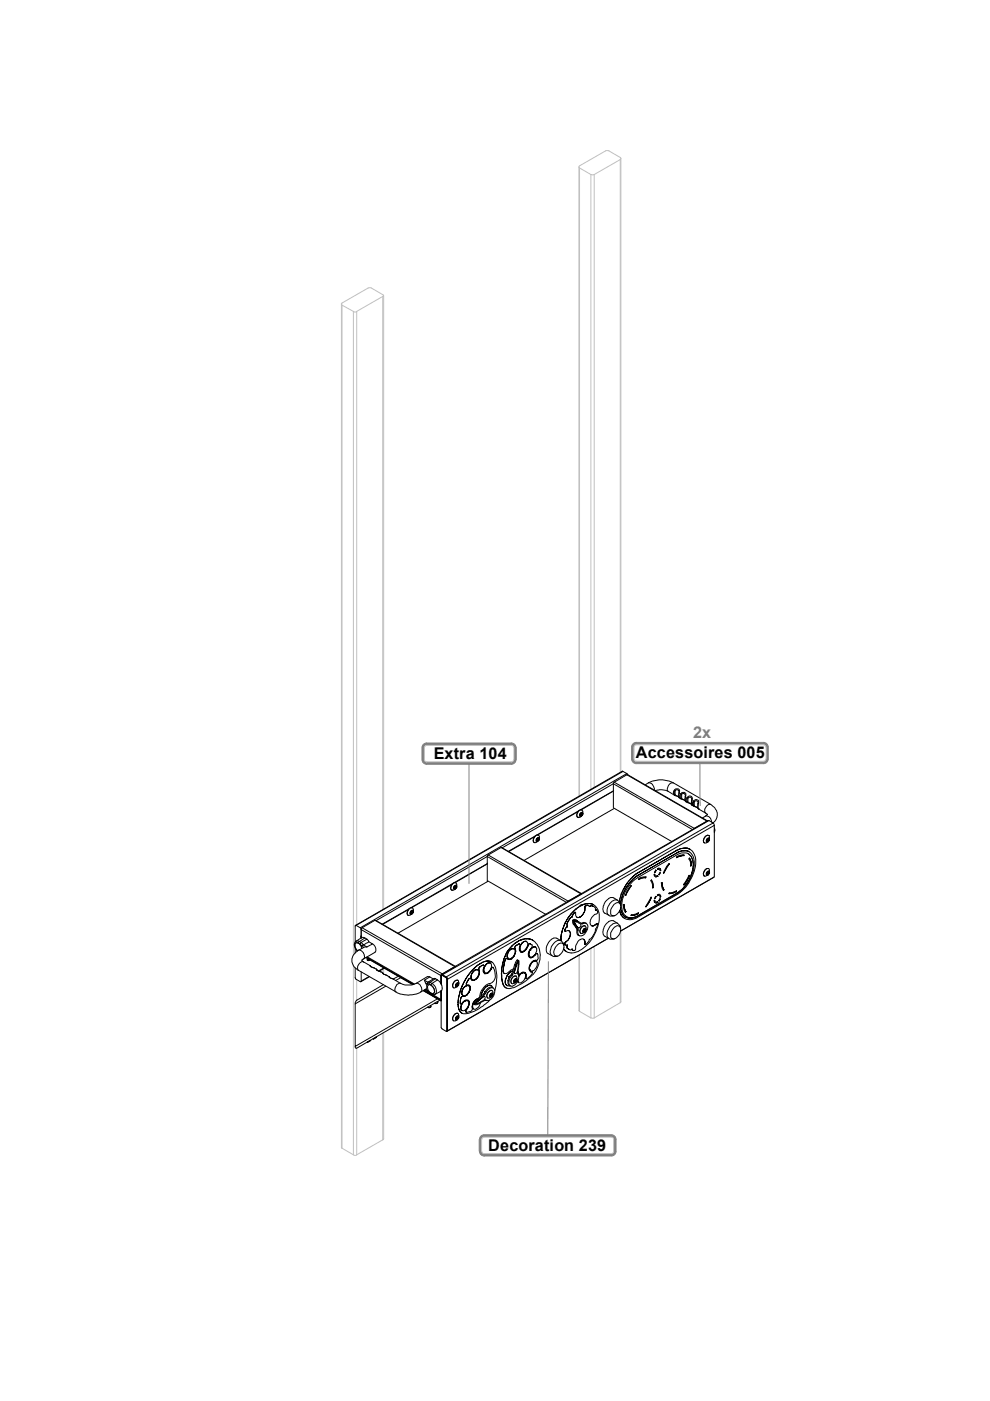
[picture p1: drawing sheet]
<svg xmlns="http://www.w3.org/2000/svg" width="210mm" height="297mm" viewBox="0 0 210 297" stroke-linecap="round" stroke-linejoin="round" font-family="sans-serif">
<defs><g id="words">
<g font-size="3.4">
<text x="91.9" y="161">Extra 104</text>
<text x="134.8" y="160.7">Accessoires 005</text>
<text x="103.5" y="244">Decoration 239</text>
</g>
<text font-size="3.4" fill="#808080" x="146.9" y="156.5">2x</text>
</g></defs>
<!-- layer: Layer 1 -->
<g fill="none" stroke="#c0c0c0" stroke-width=".21">
<path d="M122.7 35.4v133.4M122.9 35.6v133.2M122.9 35.6l2.4 1.4M125.3 37h.7M125.3 37v130.4M126 37v129.9M131.5 33.8l-5.5 3.2M131.5 33.8l.1-.2-.1-.2-2.5-1.5h-.5l-5.6 3.3-.2 .1 .2 .3M131.5 33.8v130M131.6 33.6v130.1M72.4 64.4v178.9l.1 .1M72.5 64.7v178.7"/>
<path d="M72.5 64.7l2.4 1.3M74.9 66l.3 .2 .4-.2M74.9 66v136.5M75.6 66v130M81.2 62.9l.1-.2v-.2l-2.6-1.5h-.5l-5.7 3.2-.1 .2 .1 .3M81.2 62.9v129.9M81.2 62.9l-5.6 3.1M81.3 62.7v130.1M131.5 197.6v15M131.6 197.3v15.2l-.1 .1M74.9 204.8v40M75.6 207.7v4.4"/>
<path d="M81.2 205.5v.8M81.2 208.7v.1M81.2 219v22.7M81.3 218.9v22.6l-.1 .2M81.3 205.3v1.2M122.7 202.5v11.8l.2 .1M122.9 202.4v12M122.9 214.4l2.4 1.4M125.3 215.8h.7M125.3 201v14.8M126 200.6v15.2M131.5 212.6l-5.5 3.2"/>
<path d="M75.6 222.2v22.6M72.5 243.4l2.4 1.4M74.9 244.8l.3 .2 .4-.2M81.2 241.7l-5.6 3.1"/>
</g>
<g fill="none" stroke="#000" stroke-width=".21">
<path d="M106.2 179.7l-2.7 1.6M106.2 179.7l17.1 9.8M106.2 179.7l17 9.8M113.3 177.4l-5.5 3.2M113.5 177.2l-5.7 3.3M113.9 178.2h.1M113.9 177.9h.1M113.9 178h.1M113.9 177.9v.1M113.9 177.9h.2M113.9 177.8l.2-.2a.37 .37 0 0 1 .1 .5 .37 .37 0 0 1-.5 .1zM113.9 177.8l.2-.1a.35 .35 0 0 1 .1 .4 .35 .35 0 0 1-.5 .1z"/>
<path d="M113.9 178.1v.1M113.9 177.9h.1zM113.9 178v.1M113.9 177.9l.2 .1zM113.9 178h.1zM113.9 178.1h.1M113.9 178l.2 .1M114 178.1h.1M114 178v.1M114 178h.1M114 178h-.1M114 178l.1 .1z"/>
<path d="M114 177.9l.1 .1zM114 177.9h.1M114 178.1l-.1 .1M114.1 177.8h.1M114.1 177.9v.1M114.1 178h.1M114.1 178.1h.1M114.1 177.8l-.1 .1M114.1 177.9h.1M114.1 178v.1M114.2 177.1a.96 .96 0 0 0-1 .5 .96 .96 0 0 0 .1 1M114.2 177.8h.1"/>
<path d="M114.2 177.8l-.1 .1M114.2 177.7v.5l-.3 .2M114.4 177.8v-.1a.42 .42 0 0 0-.6 0 .42 .42 0 0 0-.1 .5l.1 .3 .2-.1M114.4 177.8v-.3a.49 .49 0 0 0-.5-.5 .49 .49 0 0 0-.5 .3 .9 .9 0 0 0-.1 1.4l.7-.3M114.4 177.8l-.4 .6M122.5 173.3h.1M122.6 172.1l-8.6 4.9M122.7 171.9l-8.8 5.1M123.1 172.9h.1M123.1 172.6h.1M123.1 172.6v.1M123.1 172.5l.2-.2a.34 .34 0 0 1 .1 .5 .34 .34 0 0 1-.5 .1z"/>
<path d="M123.1 172.7v.1M123.1 172.6h.2M123.1 172.7l.2 .1-.2-.1M123.1 172.8h.1M123.1 172.7h.1M123.1 172.8v.1M123.1 172.6v.2M123.1 172.8h.3M123.2 172.8h.1M123.2 172.7v.1M123.2 172.6v.1M123.2 172.8l-.1 .1"/>
<path d="M123.2 172.6l.2 .1zM123.2 172.6h.1M123.2 172.7h.1M123.2 172.6l.1 .2M123.2 172.4l.2-.1a.36 .36 0 0 1 0 .5 .36 .36 0 0 1-.5 .1zM123.3 172.6h.1M123.3 172.7h.1M123.3 172.8h.1M123.3 172.6h-.1M123.3 172.5h.1M123.3 172.6l.1 .1M123.3 172.5v.1"/>
<path d="M123.3 172.6v.1M123.4 171.8a.96 .96 0 0 0-1 .4 .96 .96 0 0 0 .1 1.1M123.4 172.5h.1M123.4 172.5l-.1 .1M123.4 172.7v.1M123.4 172.7h.1M123.4 172.3v.6l-.3 .1M123.6 172.5v-.1a.42 .42 0 0 0-.6-.1 .42 .42 0 0 0-.1 .5l.2 .4 .2-.1M123.6 172.5v-.4a.45 .45 0 0 0-.4-.4 .45 .45 0 0 0-.5 .3 .76 .76 0 0 0 0 1.3l.6-.2M123.6 172.5l-.1 .3-.2 .3M130 166.2v1.5l-6.9 4M130 166.2l16.8 9.7"/>
<path d="M130 166.2l-23.5 13.6M130.1 171.3l12.3 7.1M130.1 167.7l-6.8 4M130.2 171.4l-19.1 11M130.2 165.8l17 9.8M130.2 165.8l-.2 .4M132.1 163.6l-56.6 32.6M132.1 163.6l.8 .4M132.1 163.6l-.1-.1-56.6 32.7M132.9 164l.2 .3M132.9 164.3l17 9.8M132.9 164l-56.5 32.7"/>
<path d="M132.9 164.3l-2.7 1.5M132.9 164.3h.2M133.1 164.3l16.8 9.8M137.5 166l-.7 .4M137.5 166a1.25 1.25 0 0 1 1.2 1.5M137.5 166a5.8 5.8 0 0 1 5.2 0M138.9 167.6a3.5 3.5 0 0 1 2.8 .2M141.7 167.8l1.4 .8M142.7 166a1.3 1.3 0 0 0-1.1 1.8h.1M142.7 166l8 4.5M143 167.5a.7 .7 0 0 0 0 1.1M143 167.5l.1 .1a.49 .49 0 0 1 .7-.1 .49 .49 0 0 1 .2 .6"/>
<path d="M143 168.6h.1a.8 .8 0 0 1 0-1v.9l.8 .5M143 168.6h.1M143 167.5a.64 .64 0 0 1 .9-.2 .64 .64 0 0 1 .1 1v.8M143.1 168.6l.9 .4M144 168.1h.1M144 169.1h.1M144 168.1l-.1 .8 .2 .2M144.1 169.1l.4 .3M144.3 179.9h.4zM144.3 168.3a.6 .6 0 0 1 .9-.3 .6 .6 0 0 1 .2 .9v1M144.3 168.3a.86 .86 0 0 0 0 1M144.3 168.3l.2 .2a.44 .44 0 0 1 .6-.2 .44 .44 0 0 1 .2 .6"/>
<path d="M144.3 169.3h.2l-.2-.2v-.4l.2-.2v.8l.8 .4M144.3 169.3l.2 .1M144.5 169.4l.8 .4M144.7 179.9l.3-.1zM145 179.8h.4zM145.3 168.9h.1M145.3 168.9l-.1 .8 .2 .3M145.4 169.9h.1M145.4 169.9v.1M145.4 179.8h.3h-.3M145.4 170l1.2 .5M145.7 169.1a.61 .61 0 0 1 .8-.3 .61 .61 0 0 1 .2 .9l-.1 .5 .1 .5"/>
<path d="M145.7 169.1a.59 .59 0 0 0 .1 1l-.1-.6 .2-.3v.8l.7 .5M145.7 169.1h.1a.54 .54 0 0 1 .9 .3l-.1 .3M145.7 179.8l.3 .1zM146 179.9l.3 .2-.3-.2M146.6 169.7h.1M146.6 169.7v.7l.1 .3M146.7 170.7h.1M146.7 170.7l1.3 .6M147 169.8a.59 .59 0 0 1 .8-.2 .59 .59 0 0 1 .2 .8M147 169.8l.1 .1a.52 .52 0 0 1 .6-.1 .52 .52 0 0 1 .3 .5v.1M147 169.8a.59 .59 0 0 0 .1 1.1l-.1-.7 .2-.2 .1 .9 .7 .3M147.2 175.6l-.1 .1"/>
<path d="M148 170.4v1l.1 .1M148 171.4l.1 .1M148.1 171.5h.1M148.1 170.4l-.1 .7 .1 .4M148.1 171.5l1.5 .9M149.6 172.4l.4 .2-.4 .4M149.6 173l-.6 .4M149.6 173a1.19 1.19 0 0 1 1.3 1.3M149.9 174.1l-2.7 1.5M149.9 177.8l.3-.1a.37 .37 0 0 1 .1 .5 .37 .37 0 0 1-.5 .2zM149.9 178l.1 .2M149.9 178.3l.1 .1"/>
<path d="M149.9 178l.1 .1M149.9 178.3h.1M149.9 178h.1M150 178.3v.1M150 178.2h.1M150 178h.1M150 178l.2 .2zM150 178.1l.1 .1h-.1M150 178.3h.1M150 178.1h.1M150 178.1l.2 .1M150 178.2v.1"/>
<path d="M150 178.1v.1M150 178.2l-.1 .1M150 178h-.1M150 178v.1M150.1 178h.1M150.1 178.2h.1M150.1 178.1l.1 .1-.1-.1M150.1 178h.1h-.1M150.1 178v.1M150.1 178.2l-.1 .1M150.1 177.8l.1-.1a.37 .37 0 0 1 .1 .5 .37 .37 0 0 1-.5 .1zM150.1 178.1h.1"/>
<path d="M150.2 177.9l-.1 .1M150.2 177.8l-.1 .2M150.2 178.2h.1M150.2 177.8h.1M150.2 178h.1M150.2 178v.2M150.2 177.2a1.02 1.02 0 0 0-.8 1.5M150.2 177.2h.1M150.2 177.8v.1M150.2 177.9h.1M150.2 177.9v.1M150.3 174l-56.8 32.6"/>
<path d="M150.3 177.8v.4l-.4 .3M150.4 177.9v-.1a.46 .46 0 0 0-.6 .1 .46 .46 0 0 0 .1 .6h.2M150.4 177.9v-.3a.48 .48 0 0 0-.4-.5 .48 .48 0 0 0-.5 .4 .84 .84 0 0 0-.1 1.2l.7-.2M150.4 177.9l-.3 .6M150.7 170.5a2.35 2.35 0 0 1 1.1 3.3l-.6 .7 .2 .5M150.7 170.5a1.26 1.26 0 0 0-1.1 1.9M151.4 175.9v.4M151.4 175.5l.2 .4-.2 .6M75.5 196.2l-.2 .1v3.4M75.5 199.6l.5-.1 .2 .1M75.5 199.6a1.27 1.27 0 0 0 .2 1.9l.1 .1M75.5 196.2l.9 .5"/>
<path d="M75.9 199.9a.5 .5 0 0 0-.6 .1 .5 .5 0 0 0-.1 .6l.6 1-.1-.1a1.1 1.1 0 0 1-.2-1.6 1.23 1.23 0 0 1 1.2 1.2M75.9 199.9l.5 .3M76.2 199.6l-.3 .3M76.4 196.7l.2 .4M76.5 199.9l.1-.1a.4 .4 0 0 1 .3 .3 .4 .4 0 0 1-.1 .4l-.2 .1-.2-.4zM76.6 197.1v1.8M76.6 197.1l16.9 9.8M76.6 198.8l-.1-.3v.4M76.6 198.8l-1.1 .8M76.6 198.8l.7 .1M76.8 196.7l17 9.8M76.8 196.7l-.2 .4"/>
<path d="M77.3 198.9l.5 .2-1.2 .7-.4-.2M77.3 198.9l-1.1 .7M77.8 199.1l.4 .6-1.2 .6M78.2 199.7l.8 .4-1.2 .7M79.5 195.1l-2.7 1.6M79.5 195.1l17 9.9M79.5 195.1l17.1 9.8M86.6 192.8l-5.5 3.2M86.8 192.6l-5.8 3.3M87.1 193.3l.3-.2a.35 .35 0 0 1 0 .4 .35 .35 0 0 1-.4 .2zM87.1 193.4l.1 .1M87.1 193.4h.1"/>
<path d="M87.1 193.2l.3-.2a.37 .37 0 0 1 .1 .5 .37 .37 0 0 1-.5 .2zM87.1 193.7h.1M87.1 193.3h.1M87.1 193.3v.1M87.1 193.3h.3M87.2 193.5h.1M87.2 193.3h.1M87.2 193.3l.2 .2zM87.2 193.5h.1zM87.2 193.4h.1M87.2 193.4l.2 .1M87.2 193.5h.2"/>
<path d="M87.2 193.4v.1M87.2 193.5l-.1 .2M87.2 193.3h.1zM87.2 193.4l.2 .1zM87.2 193.3l.2 .1zM87.3 193.5h.1M87.3 193.3h.1M87.4 193.4h.1M87.4 193.2h.1M87.4 193.3v.1M87.4 193.5h.1M87.4 193.2l-.1 .1"/>
<path d="M87.4 193.3h.1M87.4 193.4v.1M87.4 193.2l-.2 .1M87.4 192.5a.96 .96 0 0 0-.9 .5 .96 .96 0 0 0 .1 1M87.4 193.2v.1M87.5 193.1l.1 .2-.2 .4-.3 .1M87.6 193.2a.42 .42 0 0 0-.5-.1 .42 .42 0 0 0-.2 .5l.2 .3h.1M87.6 193.2v-.3a.49 .49 0 0 0-.4-.5 .49 .49 0 0 0-.5 .4 .9 .9 0 0 0-.1 1.3l.6-.2M87.6 193.2l-.4 .7M95.8 188.7h.1M95.9 187.5l-8.7 5M96 187.3l-8.9 5.2"/>
<path d="M96.3 188.3h.1M96.3 187.9l.3-.1a.34 .34 0 0 1 .1 .4 .34 .34 0 0 1-.5 .1zM96.4 188.3h.1M96.4 188.1v.1M96.4 188.1h.1M96.4 188h.1M96.4 188v.1M96.4 188l.1 .1M96.4 188.2l-.1 .1M96.4 188.1l.1 .1M96.5 188.2h.1M96.5 188.1l.1 .1"/>
<path d="M96.5 188l.1 .1zM96.5 188.2l-.1 .1M96.5 188.1h.1M96.5 188h.1M96.5 188v.1M96.5 187.8h.1a.36 .36 0 0 1 .1 .4 .36 .36 0 0 1-.5 .1zM96.5 188.1l.1 .1zM96.5 188l-.1 .1M96.6 188.1h.1M96.6 188h-.1M96.6 187.9h.1M96.6 188h.1"/>
<path d="M96.6 187.9l-.1 .1M96.6 187.2a.96 .96 0 0 0-.9 .5 .96 .96 0 0 0 .1 1M96.6 187.9v.2M96.6 188.2h.1M96.6 188.1v.1M96.7 187.8l-.1 .5-.3 .2M96.8 187.9v-.1a.37 .37 0 0 0-.4-.1 .37 .37 0 0 0-.2 .4l-.1 .3 .2 .2 .2-.1M96.8 187.9v-.3a.45 .45 0 0 0-.4-.5 .45 .45 0 0 0-.5 .3 .76 .76 0 0 0 0 1.4l.6-.3M96.8 187.9v.4l-.3 .2M103.3 181.6v1.5l-7 4M103.3 181.6l16.8 9.7M103.3 181.6l-23.5 13.6"/>
<path d="M103.4 186.7l12.3 7.2M103.4 183.1l-6.9 4M103.4 186.9l-19 11M103.5 181.3l17 9.8M103.5 181.3l-.2 .3M109.2 199.9l-.7 .7M109.3 199.9l.4-.2-.8 .6M109.7 199.7l.3-.3zM110 199.4l.5-.1zM110.7 199.9l.1-.1-.1 .1M110.8 199.8l.2-.1-.2 .1M110.9 199.1h.4z"/>
<path d="M110.9 199.1l-.5 .1M110.9 199.2l-.4 .1M111 199.7l.5-.1zM111.3 199.1l.3-.1zM111.6 199.6h-.1a1.1 1.1 0 0 1-.1 1.7l-.5 .4h-.5M111.6 199l.4 .1h-.4M112 199.1h.3zM112.3 199.1l.3 .1-.3-.1M113 199.4l-.4-.2 .4 .1a4.3 4.3 0 0 1 1.2 5.1 7.1 7.1 0 0 1-3.9 4.3l-1.4 .7a1.89 1.89 0 0 1-1.8-.1l.2 .2M118.9 199.4l-.9-.5a1.69 1.69 0 0 0-1.9 1.4 1.51 1.51 0 0 0 .1 1.9l.8 .4M118.9 199.4v-.2v.2M118.9 199v.2z"/>
<path d="M118.9 199v-.3v.4M119 198.2l-.1 .5zM119.1 197.7l-.1 .5zM119.3 197.2l-.2 .5zM119.4 196.6l-.1 .6zM119.6 196.1l-.2 .5zM119.8 199.9v.3zM119.8 199.8l.2-.1zM119.8 195.6l-.2 .5zM119.8 195.6l.3-.5-.2 .5M119.9 199.8l-.1 .1M120 199.6l.5-.4-.5 .5"/>
<path d="M120.2 196.6h.1M120.1 196.5l.1 .1M120.2 195.8v.2l.1-.2M120.2 196l.1 .1zM120.2 196.1l.1 .2v-.2M120.3 196.4v-.1v.2M120.3 195.6l-.1 .2zM120.4 194.7l-.3 .4zM120.5 191.1h-.1M120.5 195.2l-.2 .4 .3-.4M120.6 197.3l.2 .2-.4-.2a.38 .38 0 0 1-.6 0l.1-.5 .2-.2-.3 .6v.3M120.6 198.9l-.1 .3 .1-.2"/>
<path d="M120.7 194.2l-.3 .5zM120.8 194.9h.1M120.8 194.8l-.3 .4 .3-.3M120.9 194.6l-.1 .1 .2-.1M121 198.1h.1M120.9 198.1v.2l.1-.2M120.9 198.3l-.3 .7zM120.9 197.9l-.1-.4 .2 .4M121 194.5h.1zM121 194.5h.1M121 198v.1zM121 193.8l-.3 .4z"/>
<path d="M121 193.8l.4-.4-.3 .4M121.2 194.4h.1M121.3 194.4h.1M121.3 194.2v.1M121.4 194l-.1 .2 .1-.1M121.4 193.4l.4-.4zM121.5 195.1v.8M121.5 195.1l.2 .1-.2-.1M121.5 193.9l-.1 .2zM121.5 195.9l.3 .1M121.5 195.9l.8 1.1M121.5 193.7l.2-.1z"/>
<path d="M121.5 193.7v.2l.1-.2M121.8 195.4v.1zM121.8 195.4h.1M121.8 196l.8 1.1M121.8 193l.4-.4zM121.8 195.5l.1 .1zM121.9 195.6v.2zM121.9 193.5h.1M121.9 193.4v.1M121.9 195.4h.1M121.9 195.3h.1M121.9 193.5h-.2"/>
<path d="M122 195.9h.1M121.9 195.9h.1M122 195.9v.2zM122 195.9v.1M122 195.3h.1M122 193.5v.1a.65 .65 0 0 0 .1 .7 .65 .65 0 0 0 .7 .2h-.5M122.1 195.1l.3 .1zM122.1 195.1h-.1a.34 .34 0 0 0-.5 0M122.1 195.4l.5 .2a.55 .55 0 0 1 .5 .6 .55 .55 0 0 1-.6 .5M122.1 196.1l.1 .2M122.2 196.3h.1M122.2 196.2l-.2-.1 .2 .2"/>
<path d="M122.2 196.3l.2 .2zM122.3 197l.1 .2M122.3 197l.3 .1M122.4 195.2l1 .7M122.4 197.2a.88 .88 0 0 0 .2 1M122.4 197.2l.2 .1M122.4 196.5l.1 .1zM122.4 195.2a.5 .5 0 0 0-.8 .1 .5 .5 0 0 0 .2 .7M122.6 196.7h.1M122.6 197.1v.2M122.6 198.2h.1M122.6 192.4l-.4 .2"/>
<path d="M122.6 198.2l.2 .2M122.9 192.1l-.7 .6M123 194.4h.1M122.9 194.4l-.1 .1 .2-.1M123.1 194.4h.1M123.1 192l-.5 .4M123.1 192h.1M123.2 189.5l-2.7 1.6M123.2 191.9l-.1 .1M123.2 191.9h.1M123.2 195.8h.2M123.2 191.9v.1"/>
<path d="M123.3 195.8l.1 .1M123.3 189.5h-.1M123.4 195.8l.4-.2 .5 .2M123.4 191.9l-.5 .3M123.4 195.8h.2M123.6 195.8l-.2 .1M123.6 195.8a.79 .79 0 0 1 .9 .2 .79 .79 0 0 1 .1 1 1.91 1.91 0 0 1-1.7 1.4l-.3-.4v-.7M123.7 199.1h-.1a1.93 1.93 0 0 0-1.6 2.1l-.1 .3h-.4l-.2-.2 .2 .2M123.8 197l.1-.1a.34 .34 0 0 1 .2 .5 .34 .34 0 0 1-.5 .1zM123.8 197.3h.1M123.8 197.2v.1M123.8 197.5h.1"/>
<path d="M123.8 197.3v.2M123.8 197.2h.1M123.8 197.3v.1M123.8 197.2l.2 .1zM123.8 197.3h.2M123.8 197.3l.1 .1M123.8 191.8l.4-.2-.9 .2-.4 .3M123.8 199.2l.2 .2zM123.8 199.2l-.1-.1 .1 .1M123.8 191.7l-.7 .4M123.8 197h.2a.33 .33 0 0 1 .2 .3 .33 .33 0 0 1-.4 .3 .33 .33 0 0 1-.2-.3 .33 .33 0 0 1 .2-.3zM123.9 197.2h-.1"/>
<path d="M123.9 197.2h.1M123.9 197.4h.1M123.9 197.4l-.1 .1M123.9 197.2l.1 .1zM123.9 197.3h.1M123.9 197.2l.1 .1-.2-.1M124 197.3h.1M124 197.2h.1M124 199.6v-.2v.2M124 193.2l-.4 .7-.5 .5 .5-.5zM124 193v.2v-.2M124 199.6v.1z"/>
<path d="M124 197l-.1 .2M124 197h.1M124 197v.1M124 197.1v.1M124 197.2v.1M124 197.3l-.1 .1M124 197v.2M124 192.2v.1zM124 192.3h.1M124 192.4v.1M124 192.5v.5zM124 199.9h.1"/>
<path d="M124 199.8h.1M124.1 192.1h.1M124.1 196.3a1.07 1.07 0 0 0-1 1.6M124.1 192h.2zM124.1 192l.1 .1M124.1 197v.5l-.4 .2M124.2 191.6h.4zM124.3 192h.1M124.3 191.9v.1M124.3 197.1a.32 .32 0 0 0-.4-.3 .32 .32 0 0 0-.3 .4v.5h.3M124.3 197.1v-.4a.48 .48 0 0 0-.5-.5 .48 .48 0 0 0-.5 .4 .75 .75 0 0 0 0 1.3l.6-.2M124.3 197.1l-.4 .6"/>
<path d="M124.4 191.9h.1M124.5 191.9h.1M124.6 191.6h.4zM124.7 191.9h.1M124.8 192l-.1-.1 .3 .3M124.9 191.6h.4M125 191.6l.6 .1-.3-.1M125 192.2h.1M125.1 192.1l.2-.1zM125.3 192h.2l-.2 .1M125.4 196.3h.3M125.5 192v.1"/>
<path d="M125.5 192h.1M125.5 192l.4 .2-.3-.1M125.6 191.7l.3 .1zM125.9 192.2l.3 .2v.5M125.9 196.3h-.4M125.9 191.8a3.6 3.6 0 0 1 1 4.1 8 8 0 0 1-5.1 6.1h-1.1l-.9-.4M125.9 196.3l.1-.1-.3 .1M126 196.2h.1M126.1 196.1h.1h-.1M126.3 193h.1M126.3 192.9h.1M126.4 195.9l-.2 .2z"/>
<path d="M126.4 195.9h.1M126.5 195.9h.1M126.5 193l.1 .1a.53 .53 0 0 1 0 .6 .53 .53 0 0 1-.6 .2 1.71 1.71 0 0 0-.7 2.2l.2 .2M126.5 195.8v.1M126.6 195.8h.1M126.7 195.8v.3l-.5 .9a2.41 2.41 0 0 1-.7 1.7l-.5 .4-.1 .3a1.08 1.08 0 0 1-.9 .8l.1 .1M129.7 194.1h.1M129.7 199h.1M130.9 190.9l-.8-.5a1.67 1.67 0 0 0-1.9 1l-.1 .3a1.51 1.51 0 0 0 .1 1.9l.9 .4M130.9 195.8l-.8-.6a2.14 2.14 0 0 0-2.2 2.1l-.1 .4 .3 .7 1 .6M131.3 191.4h.1M131.3 196.3h.1"/>
<path d="M131.3 191.1v.1M131.4 193.1v.2zM131.4 193.3l.2 .4zM131.4 190.5l-.1 .7M131.6 196.8a1.09 1.09 0 0 0-.8-1.1 1.09 1.09 0 0 0-1.3 .5l-.2 .2a1.96 1.96 0 0 0-.2 2.6l.3 .1 1-.1M131.6 192.3v.2a.8 .8 0 0 0-.3-1.1 .8 .8 0 0 0-1.1 .4 1.82 1.82 0 0 0-.5 2.2l.5 .2 .5-.3M131.6 197.3a.71 .71 0 0 0-.3-1 .71 .71 0 0 0-.9 .2l-.4 .3a1.68 1.68 0 0 0-.3 2.1l.5 .2 .5-.3M131.6 190l-.3 1.1M131.6 191.6v.2M131.6 192.5v.4v-.4M131.6 192.3l-.2 .7-.7 .9M131.6 197.2l-.2 .7-.7 .9"/>
<path d="M131.6 191.6v.3a1.09 1.09 0 0 0-.8-1.1 1.09 1.09 0 0 0-1.3 .5 2.22 2.22 0 0 0-.5 2.7l.4 .2 1-.1M131.7 194l.3 .3zM131.7 194l-.1-.3 .2 .3M131.7 189.5l-.3 1.1M131.8 190.7l-.2 .9zM131.9 190.2l-.1 .5 .1-.5M132 189l-.4 1.1M132.1 188.6l-.3 1M132.2 189.3l-.3 .9zM132.2 194.5l-.2-.2 .5 .4M132.2 188.6l.3-.5-.5 1M132.3 191.8l.2 1 .2 .5-.3-.7-.1-.8h-.2l.1 .7 .4 .9"/>
<path d="M132.5 188.8l-.3 .5 .3-.5M132.6 189a5.5 5.5 0 0 0-.5 4.5 1.62 1.62 0 0 0 1.6 1M132.7 188.3l-.2 .5 .2-.5M132.7 187.6l-.2 .5zM132.7 193.3l-.1 .1zM133 187.9l-.3 .4 .3-.4M133 187.1l-.3 .5zM133.2 187.5l-.2 .4 .3-.4M133.3 186.7l-.3 .4M133.5 187.1l-.3 .4zM133.7 186.3l-.7 .9M133.7 187.8h.1"/>
<path d="M133.8 187.8h.1M133.9 186.7l-.4 .4 .4-.4M133.9 187.8l-1.2 2 1.1-2M133.9 187.8l-.6 .6-.7 1.4h.1l-.1-.1M133.9 194.5l-.2 .1M134.1 185.9l.4-.3zM134.1 185.9l-.7 .8M134.1 186l-.4 .4M134.2 186.4l-.3 .3zM134.5 185.6l.4-.3zM134.6 186l-.4 .4 .4-.4M134.9 185.3l.3-.2z"/>
<path d="M134.9 185.8l.4-.2zM134.9 185.8l-.3 .2 .4-.2M134.9 194.3l-.9 .3M135.2 185.1l8.4-4.8zM135.3 185.6h.1M135.3 185.6l8.2-4.8-8.2 4.8M135.3 193.5l.1 .2M135.3 193.7l-.8 .3-.7 .1 .8-.1 .8-.3M135.4 193.7v-.2l-.8 .4h-.7l-.1 .2M136.8 186.1h.1M136.8 186.1l-.9 .1-.5 .3M136.9 186.1l-.8 .1-.7 .3"/>
<path d="M136.9 185.9l-.1 .2M136.9 186.1l.1-.2-1.1 .1-.5 .5M138.1 186.6l.4 1v.5M138.1 190.2h-.1l-1 2.1 .6-1 .5-1.1-.5 1.1-.7 1M138.6 188.2l-.2-1.2-.3-.5-.1 .2 .3 .7 .1 .9 .2-.1h-.2M138.8 185.3l-.1 .1v.3M138.8 190.9h-.1v.4M138.8 185.3l.1 .3zM138.8 190.9l.1 .2zM138.9 185.6l-.2 .1 .2-.1M138.9 190.5h-.2h.2M138.9 191.1l-.2 .2z"/>
<path d="M139 190l-.3 .5M139 184.5l.1 .1M139.1 190.1l-.2 .4M139.1 184.6l-.2 .4 .2-.4M139.1 190.1h.1M139.1 184.6l-.1-.1-.3 .5h.2l-.2-.1M139.4 191.2l-.4 .2h.4h-.3M139.4 185.7h-.3l-.1 .2 .4-.1-.3 .1M139.4 191.2v.2v-.2M139.4 191.4h.1M139.4 185.7v.1v-.1M139.4 185.8h.1"/>
<path d="M139.4 184.3h.2zM139.6 189.8l-.2 .1M139.6 189.8h.1M139.6 184.3h.1M139.7 189.6l-.1 .2 .2-.2-.4 .1v.2l.2-.1M139.7 184.1l-.1 .2 .2-.2-.4 .2M139.9 190.5l.1 .1-.2 .5-.2-.2zM139.9 185h.1l-.2 .5-.2-.1zM140 184.6h.1zM140 190.6l-.3 .4M140 185l-.3 .5M140 184.2l.1 .4z"/>
<path d="M140 189.8l.1 .3zM140 184.2v.4M140 189.8l-.1 .1 .1 .3 .1-.1-.1 .1M140.3 187.1l.2 1.1 .3 .4-.4-.9v-.6l-.2 .1 .1 .6 .4 1M140.7 185.1h.1zM140.8 188.6l-.1 .2 .1-.2M141.8 183.1l.1 .1zM141.8 183.1l-1.1 2M141.9 183.2l-.7 .9-.4 1 1.1-1.9M141.9 189.3l.7-.1 .8-.4v.2l-.8 .4-.8 .1zM143.4 188.9v.1M143.4 189l-1.5 .5"/>
<path d="M143.4 181.8l.8-.3 .7-.1zM143.5 189.3l-8.5 5M143.5 180.8l.3-.2-.3 .2M143.8 189.2l-.2 .1M143.8 180.6l.4-.1-.4 .1M143.8 180.1l-.3 .2M143.9 180.1l.4-.2-.7 .4M144.2 180.5l.4-.1zM144.5 180.4h.4h-.3M144.9 180.4l.3-.1zM144.9 181.4h.1M145 181.3l-.1 .1 .1-.1-.2-.1-.8 .2-.6 .3v.1"/>
<path d="M145.2 187.9l-1.4 1.3M145.2 180.3l.3 .1h-.3M145.5 180.4l.4 .1zM145.7 187.2l-.6 .7M145.8 180.5l.3 .1-.2-.1M145.9 181a2.77 2.77 0 0 1 1 3.1 7.9 7.9 0 0 1-3.5 5.3l-8.1 4.7a2.41 2.41 0 0 1-2.5 .3M146 186.8l-.3 .4M146.1 180.6a3.8 3.8 0 0 1 .8 4.3 8.5 8.5 0 0 1-3.4 4.6l-8.2 4.8a2.24 2.24 0 0 1-3.7-1.4l.4 1 .7 .6M146.2 181.9l-.2 .2 .4 .9v.6l.2-.1-.2 .1M146.2 185.6l-1.3 1.9 .1 .1 .5-.6 .7-1.4-1.2 2M146.3 180.1a3.6 3.6 0 0 1 1 4.1 8.9 8.9 0 0 1-3.7 5.5l-8.4 4.8a2.64 2.64 0 0 1-3.1 0M146.6 183.5l-.1-.9-.3-.7 .2 .5 .2 1.1"/>
<path d="M146.7 185.1l-.8 1.7M146.8 184.6l-.1 .4M146.8 182.2l.1 .3M146.8 182.2a1.91 1.91 0 0 0-3-1.1l-8.5 4.9a6.7 6.7 0 0 0-2.6 3M146.9 182.5v.4M146.9 184.2l-.1 .4M147 183.8l-.1 .3M147 182.9l-.1 .9M149.9 184.9l.3-.2a.37 .37 0 0 1 .1 .5 .37 .37 0 0 1-.5 .1zM149.9 185.1l.1 .1M149.9 185.3h.1M149.9 185.1h.1"/>
<path d="M150 185h.1M150 185.3h.1M150 185.2h.1M150 185l.2 .2zM150 185.2h.1zM150 185.1h.1M150 185.1l.2 .1M150 185.2v.1M150 185.2h.2M150 185.1v.1M150 185.2l-.1 .1M150 185l-.1 .1"/>
<path d="M150.1 185h.1M150.1 185.2h.1M150.1 185.1l.1 .1zM150.1 185l.1 .1zM150.1 185.1h.1M150.1 185.2l-.1 .1M150.1 184.8h.1a.41 .41 0 0 1 0 .4 .41 .41 0 0 1-.3 .2l-.1-.2zM150.2 185.1h.1M150.1 185l-.2 .1M150.2 184.9l-.1 .1M150.2 185.1v.1M150.2 184.9h.1"/>
<path d="M150.2 185v.1M150.2 185.2h.1M150.2 185h.1M150.2 184.2a.96 .96 0 0 0-.9 .5 .96 .96 0 0 0 .1 1M150.2 184.9v.1M150.3 184.8v.4l-.4 .3M150.4 184.9v-.1a.42 .42 0 0 0-.5 0 .42 .42 0 0 0-.2 .5l.1 .2h.3M150.4 184.9v-.3a.49 .49 0 0 0-.4-.5 .49 .49 0 0 0-.5 .4 .9 .9 0 0 0-.1 1.3l.7-.3M150.4 184.9l-.3 .6M151.4 186l-19.8 11.4 19.8-11.5v-10.9l-56.5 32.6M75.3 205.2v2.2l1.1 .7 .2-.1M75.3 201v1"/>
<path d="M76 201.5a1.22 1.22 0 0 1 1.1 1.8M76 201.5a2.32 2.32 0 0 0-1.4 2.1 2.32 2.32 0 0 0 1.4 2.1M76 205.7l7.9 4.6M76.6 206v2M76.6 200.6l.5 .2M77 200.3l.8 .5M77.1 203.9a1.22 1.22 0 0 0-1.2 1.7l.1 .1M77.1 203.3l-.2 .1a.3 .3 0 0 0-.2 .4 .3 .3 0 0 0 .4 .1M77.1 200.8l-1.1 .7M77.1 203.9l1.3 .8M77.5 203l10 5.8M77.6 203l10 5.7-2.6-1.5-1.1 .7"/>
<path d="M77.7 202.9l10 5.8M77.8 200.8h-.7M77.9 203.4v.1M77.9 202.9l10 5.7M77.9 203.2v.3M78 203.2v.4l.4-.1a.26 .26 0 0 1-.3 .2 .26 .26 0 0 1-.2-.2M78 203.4h.1M78.1 203.4h.1M78.1 203.4h-.1M78.1 203.4l.1 .1M78.2 203.4h.1M78.2 203.4h-.1"/>
<path d="M78.2 203.5h.1M78.2 203.4v.1M78.2 207.1l-1.6 .9M78.4 207.1l-1.9 1M78.4 204.7l.1 .2 .9 .4M78.4 204.7l.2 .2M78.5 204.8v.1M78.5 204.8l.9 .5M79 200.1a1.3 1.3 0 0 1 .5 1.8l-2.4 1.4M79.4 205.3l.4 .2M79.8 219.8l-.7 .4M79.8 219.9h.1"/>
<path d="M79.8 205.5l.1 .2 .9 .3M79.8 205.5l.1 .2M79.8 219.9l-.7 .4M79.9 205.7l.9 .3M80.8 206l.4 .3M81.2 206.3l.1 .3 .8 .3M81.2 206.3v.1M81.2 206.4l.9 .5M81.3 208.8l-5.7 3.3-.3 .7M81.4 205.2l-1.1 .7M81.5 205.3l-1.1 .6M81.8 209.1l-6.5 3.7v9.1l17.5-10.1-3-1.8 3.7 2.1"/>
<path d="M82.1 206.9l.4 .2M82.5 207.1l.2 .2 .7 .3M82.5 207.1l.1 .1M82.5 207.2l.9 .4M83.4 207.6l1.6 .9M83.9 210.3a5.3 5.3 0 0 0 5.3 0M84.5 207l-1.1 .6M85 208.5a1.22 1.22 0 0 0-1.2 1.7l.1 .1M85 208.5a4.3 4.3 0 0 0 3.2 0M88.2 208.5a1.22 1.22 0 0 1 1.2 1.7l-.2 .1M89.9 210l3.6 2v-1.9M90 209.9l.9 .5"/>
<path d="M90 207.8l.7 .5M90 207.8l.3 .7M90.2 209.8l.4 .2M90.3 209.7l-1.1 .6M90.3 208.5l.1 .1a.95 .95 0 0 1-.1 1.1M90.3 208.5l.4 .2M90.3 209.7l.4 .2M90.6 210l.4 .5M90.6 210l.1-.1 .3 .6M90.7 209a.65 .65 0 0 1 1.1 .2 .84 .84 0 0 1-.1 1.5 1.53 1.53 0 0 1-1-1.7zM90.7 213.5a.36 .36 0 0 0 .4 .1 .36 .36 0 0 0 .2-.4 .36 .36 0 0 1-.2 .4 .36 .36 0 0 1-.4-.1zM90.8 208.2l-.2 .3 .1 .2"/>
<path d="M90.8 208.2l.4 .1M90.9 210.3l.5 .3M90.9 208.6h-.2v.1M90.9 208.6l.5 .2M91 210.5l.4 .2M91.1 207.1h-.5l-2.4 1.4M91.1 207.1l-1.1 .7M91.1 207.1l.8 .5M91.2 208.3l-.3 .3M91.2 213.2h.1M91.4 210.6a.47 .47 0 0 0 .6 0 .47 .47 0 0 0 .1-.7l-.2-.5-.5-.6 .1-.2a1.61 1.61 0 0 1 1 2l-.2 .2M91.4 210.6v.1"/>
<path d="M91.4 210.7l.9 .1M91.6 210.8l1.9 1.1M92.3 207.5l-.3-.1-1.2 .8M92.3 207.5l.5 .3-1.2 .7-.4-.2M92.3 207.5l-1.1 .8M92.7 212.4h.1M92.7 212.4a.16 .16 0 0 1 .1 .2 .16 .16 0 0 1-.2 .1h-.5M92.7 212.4l.1 .1a.35 .35 0 0 1-.2 .3 .35 .35 0 0 1-.5-.1M92.8 207.8l.1 .1a1.61 1.61 0 0 1 .6 2.3l-1.2 .6M93.2 212.1l-17.6 10.1h-.2l-.1-.3M93.5 206.9l.2-.2 1.1 .7v11.3l-1.1-.6-.2-.2v-7.8M93.5 206.9v1.7"/>
<path d="M93.6 208.8v-1.9l.2-.1 .9 .7v11l.2 .1M93.6 210v2.2l-3.9-2.2M93.8 206.7h-.3v1.8M93.8 206.5l-.1 .1M93.8 206.7l56.5-32.7 .9 .5-56.6 32.6zM94.6 207.1l.3 .5M94.9 207.6v11l34.1-19.7-34.3 19.8M96.5 205l-2.7 1.5M96.5 204.9v.1M96.7 215.7l.3-.2a.3 .3 0 0 1 .1 .4 .3 .3 0 0 1-.5 .1zM96.8 208.6l.2-.2a.4 .4 0 0 1 .1 .5 .4 .4 0 0 1-.5 .2v-.2zM96.8 215.6l.1-.2a.34 .34 0 0 1 .2 .5 .34 .34 0 0 1-.5 .1z"/>
<path d="M96.8 208.8h.1M96.8 215.8v.1M96.8 215.7h.1M96.8 208.7h.1M96.8 209h.1M96.8 216h.1M96.8 215.8h.1M96.8 208.6l.2-.1a.35 .35 0 0 1 .1 .4 .35 .35 0 0 1-.5 .2zM96.8 208.7v.1M96.8 215.7v.1M96.8 208.8v.1M96.8 215.9h.1"/>
<path d="M96.8 208.7l.2 .1zM96.8 208.9h.1M96.8 208.8l.2 .1M96.8 208.9v.1M96.8 215.8l.2 .1zM96.8 215.9v.1M96.8 215.8l.2 .1M96.8 208.8v.2M96.9 208.8h.1M96.9 215.9h.1M96.9 215.7v.1M96.9 208.6v.1"/>
<path d="M96.9 208.9h.1M96.9 208.8l.1 .1zM96.9 208.7h.1M96.9 208.7l.1 .1zM96.9 215.7h.1M96.9 215.8l.1 .1-.1-.1M96.9 215.7l.1 .1zM96.9 215.7l.1 .1h-.1M96.9 215.8h.1M96.9 208.9l-.1 .1M96.9 215.9l-.1 .1M97 208.7h-.1"/>
<path d="M97 215.7l-.1 .1M97 208.8h.1M97 208.7h.1M97 215.8h.1M97 215.7h.1M97 215.6v.1M97 208.6h-.1M97 208.6l-.1 .1M97 215.6l-.1 .1M97 208.6h.1M97 208.6v.1M97 208.7v.1"/>
<path d="M97 208.9h.1M97 215.6h.1M97 215.6v.2M97 215.8v.1M97 215.9h.1M97 208.8v.1M97.1 207.8a1.07 1.07 0 0 0-1 1.6h.1M97.1 214.9a1.04 1.04 0 0 0-1 1.5l.1 .1M97.1 212.5l.1 .8-.1-.3M97.2 213.3v.4zM97.2 212.5v.5M97.2 212l-.1 .5z"/>
<path d="M97.2 208.5l-.1 .5-.4 .2M97.2 215.5l-.1 .5-.4 .2M97.2 211.6v.4zM97.2 213.7l.1 .4zM97.3 208.6l-.1-.1a.39 .39 0 0 0-.5 0 .39 .39 0 0 0-.1 .5v.2h.3M97.3 208.6v-.3a.49 .49 0 0 0-.4-.5 .49 .49 0 0 0-.6 .3 .9 .9 0 0 0 0 1.4l.6-.3M97.3 208.6l-.4 .6M97.3 215.6a.32 .32 0 0 0-.4-.2 .32 .32 0 0 0-.3 .4v.4h.3M97.3 215.6v-.3a.48 .48 0 0 0-.4-.5 .48 .48 0 0 0-.6 .4 .84 .84 0 0 0 0 1.3l.6-.3M97.3 215.6l-.4 .6M97.3 211.1l-.1 .5zM97.3 214.1l.2 .3z"/>
<path d="M97.5 210.6l-.2 .5zM97.5 214.4l.4 .4-.2-.2M97.5 214.4l.2 .3M97.7 212.8h.1M97.6 212.8h.1M97.6 212.7h.1M97.6 212.6h.1M97.6 212.6v-.4v.4M97.6 210l-.1 .6zM97.7 213.7v.2zM97.7 213.7h.1M97.7 211.6h.1"/>
<path d="M97.7 213.6v.1M97.7 211.8l-.1 .4zM97.7 211.8h.1M97.7 213.3v.2zM97.7 213.3h.1M97.7 214v-.1l.1 .1M97.7 213.5h.1M97.7 211.5v.1M97.7 214l.2 .2zM97.8 213.2v.1zM97.8 213.2l.1-.2v.2M97.8 209.5l-.2 .5z"/>
<path d="M97.9 213v-.1v.1M97.9 211.3l-.2 .3M98 212.8h.1M97.9 210.2v.2zM97.9 214.8l.1 .1zM97.9 210.7v-.1v.1M97.9 210.6v-.2v.2M97.9 210.2l.1-.2v.2M97.9 211.3h.1l-.2 .2M98 210.9l-.1-.2 .1 .2M98 210l.1-.2-.1 .2M98 209l-.2 .5 .2-.5"/>
<path d="M98 212.6l-.1 .2M98 211l.2 .1zM98 211h.1M98 210.9h.1M98.1 211.2l.2 .1h-.1M98.1 212.6l-.1 .2M98.1 212.6l.1-.1zM98.1 209.8h.1M98.1 209.7l.1-.2-.1 .2M98.2 211.3h.4zM98.2 208.5l-.2 .5zM98.2 212.5h.1"/>
<path d="M98.3 212.5l.1-.2-.1 .2M98.4 209.3l-.2 .2zM98.4 212.3h.1M98.4 208.1l-.2 .4zM98.6 212.3h.1M98.5 209.2l-.1 .1M98.6 212.2h.1M98.6 209.2l-.2 .1M98.6 207.9l-.2 .2 .1-.1M98.6 207.9l-.1 .2M98.6 209.2l.1-.1zM98.6 212.2l.1-.1-.1 .1"/>
<path d="M98.7 211.1l-.2 .1M98.7 207.6l-.1 .3zM98.7 212.1h.2h-.2M98.7 214.4l.1-.2-.1 .2M98.8 214.6l-.1-.2 .1 .2M98.8 211.1l-.2 .2M98.8 209l-.1 .1M98.9 212.1h.2zM98.9 214l-.1 .2zM98.9 209l-.2 .1M98.9 214h.1M98.9 208.7v-.2v.2"/>
<path d="M98.9 208.5v-.1v.1M98.9 209h.1M98.9 208.8v-.1v.1h.5M98.9 208.4h.1M98.9 208.3h.1M99 212.1l.2 .1-.1-.1M99 213.9l.1-.1-.1 .1M99 210.9l-.3 .2M99.1 210.9l.2-.3-.4 .5M99.1 207.1l-.4 .5zM99.1 208.9l-.1 .1h.3a.81 .81 0 0 1 .1 1.2 1.09 1.09 0 0 1-1.3 .9M99.2 212.2a1.53 1.53 0 0 1-1.1 2.1l-.2-.1h.1"/>
<path d="M99.2 213.6l-.1 .2zM99.2 213.6v.1M99.3 207.8l-.3 .5zM99.3 213.5v-.1v.1M99.3 207.8l.1-.2-.1 .2M99.3 212.1a1.52 1.52 0 0 0-1.5 .7h-.2M99.4 213.2l-.1 .2zM99.4 213.2v-.2v.2M99.4 212.2l-.1-.1 .1 .1M99.4 207.6v-.1v.1M99.4 206.6l-.3 .5zM99.4 210.3l-.1 .3z"/>
<path d="M99.4 213l.1-.2-.1 .2M99.4 212.3v-.1v.1M99.4 210.3l.2-.3-.1 .4M99.4 207.5l.2-.1zM99.5 209l.1 .1zM99.5 212.8h.1M99.5 212.7v-.2v.2M99.5 212.5l-.1-.2 .1 .2M99.5 209l-.1-.2 .2 .2M99.6 210h.1M99.6 207.4h.2M99.6 209.9l.1-.3-.1 .3"/>
<path d="M99.7 207.4l.4 .4h.4M99.7 209.6v-.3v.3M99.7 209.3h.1M99.7 209.2l-.1-.1 .1 .2M99.9 207.4h.1M99.9 207.4v-.2v.2M99.9 207.2h.1M99.9 207.2v-.1v.1M99.9 207.1v-.2v.2M99.9 206.9v-.2v.2M99.9 207.5l.1 .1M100 206.4l-.1 .3z"/>
<path d="M100 207.6h.1M100 206.4l.1-.2v.2M100 207.8l.2 .1M100.1 205.7l-.7 .9 .4-.5M100.1 206.2l.2-.1-.2 .1M100.1 213.3v.2M100.2 213.5h.1M100.2 213v.2zM100.2 213.7l.2 .2M100.2 213.7v-.2v.2M100.2 213.3v.2M100.2 213.2v.1z"/>
<path d="M100.2 213.2h.1M100.2 213h.1M100.3 206h.1M100.3 213.7v.2M100.3 212.9v-.1v.1M100.3 207.9l.3-.1-.1 .1M100.4 212.7h.1M100.3 206l.2-.1zM100.4 212.6l-.1 .1M100.5 212.5l.1-.1zM100.5 205.3l-.7 .9M100.5 212.8l.2 .2"/>
<path d="M100.5 212.8l.1 .1-.1-.1M100.5 212.6v-.1l-.1 .2M100.5 205.3l.4-.3zM100.5 205.3l-.4 .4M100.6 212.3l-.1 .1M100.6 205.7l-.1 .2M100.6 205.7h.2l-.3 .2M100.6 212.3v.1M100.6 207.8l.2-.1-.2 .1M100.7 212.2h.1M100.8 205.7l.2-.1-.2 .1M100.8 207.7l.2-.1-.2 .1"/>
<path d="M100.8 212v.1l.2-.2-.1 .1M100.9 212.8h.1M100.8 212.8h.1M100.9 205l.4-.4zM101 212.6h.1M101 205.6h.1zM101 207.6l.2-.2-.2 .2M101 212.6h-.1M101.1 211.9h.1M101 211.9h.1M101.1 205.6h.1h-.1M101.1 211.9l.2 .2"/>
<path d="M101.1 211.9l-.6 .9M101.2 207.4h.1M101.2 212.4h.1M101.2 211.8h.1M101.2 212.4l-.1 .1zM101.2 211.9h.1M101.2 212.3h.1zM101.2 205.6h.1M101.2 207.3l.1-.2-.1 .2M101.3 212.1l-.7 .7a.47 .47 0 0 0 .9 0l1.4-.8 .2 .1M101.3 212.3h.1M101.3 205.6h.1"/>
<path d="M101.3 205.7a1.48 1.48 0 0 1-1 2.1l-.2-.1M101.3 207.1l.2-.2-.2 .2M101.3 212.2h.1M101.5 206.9v-.2v.2M101.5 205.5v.1zM101.5 205.7l.2 .3zM101.5 212v.1zM101.5 212l.2-.1-.1 .2M101.5 206.7l.1-.2-.1 .2M101.5 205.7h.1M101.5 205.3l.1-.1-.1 .3M101.5 205.3v.2"/>
<path d="M101.7 206.4h.1M101.6 206.5h.1M101.6 206.4l.1-.4v.4M101.6 205.2l.1-.2-.1 .2M101.7 204.4l.4-.3zM101.7 204.4l-.4 .2 .4-.2M101.7 211.9l.2-.1zM101.9 212.6a1.57 1.57 0 0 1-1.3 1.4l-.3-.1M101.9 211.8h.1M102 210.9v.3zM102 210.9l.1-.2-.1 .3M102.1 204.1l.4-.2z"/>
<path d="M102.1 211.6l-.2 .2zM102.1 210.7l.1-.3-.1 .3M102.2 204.7l-.5 .3M102.2 210.4l.2-.3-.2 .3M102.4 210h.1M102.4 211.4l-.3 .2M102.4 204.6h.2l-.4 .1M102.4 204.6l-.6 .4M102.4 211.4l-.2 .2M102.4 211.3h.1M102.4 209.9v.1M102.5 205.7h.1"/>
<path d="M102.5 211.3h.1zM102.5 203.9l.4-.1zM102.5 205.7l.1 .1zM102.6 210.7l.1 .2M102.6 210.7l-1.5 1.2M102.6 211.3h.1h-.1M102.6 206l.1 .2zM102.6 205.9v.1zM102.6 206h.1M102.6 205.9h.1M102.6 205.5l-.1 .2zM102.6 205.5h.1"/>
<path d="M102.6 205.4v-.1v.1M102.6 209.7l-.2 .3M102.6 204.6l.1 .2a1.13 1.13 0 0 0 .1 1.6h.3h-.3M102.6 205.3h.1M102.6 205.2l.1-.1-.1 .1M102.6 209.7l.2-.2-.4 .5M102.7 205.1v-.1v.1M102.7 211.3a.56 .56 0 0 1-.2 .8l-1.2 .7h-.5M102.7 206.2h.1M102.7 210.5l.2 .1M102.7 210.9l-1.4 1.2M102.7 210.5l-.1 .2"/>
<path d="M102.7 204.8v.2zM102.8 204.8h-.1M102.8 212.1h.3M102.9 210.2l-.2 .1M102.9 203.8h.4zM102.9 204.7l-.1 .2M102.9 210.6l-.2 .3M102.9 210.6a1.48 1.48 0 0 1 1.6-1.1 1.4 1.4 0 0 1-.2 2.1l-.7 .5h-.5M102.9 204.6v.2M103 204.6l-.1 .1M103 209.2l-.2 .3zM103 209.2l.3-.1-.3 .2"/>
<path d="M103.1 204.5h.1M103.1 206.4h.2h-.2M103.2 204.3l-.1 .2zM103.3 209.1l.2-.1-.2 .1M103.3 203.8h.3zM103.3 206.4h.1M103.3 204.3h-.1M103.4 206.3h.1M103.4 204.2l-.1 .1M103.4 204.3h.1M103.4 204.2l.2-.1-.2 .1M103.4 206.2l.2-.1-.2 .2"/>
<path d="M103.5 209l.3-.1zM103.6 204.1h.1h-.1M103.6 203.8h.3zM103.6 206.1l.2-.2-.2 .2M103.7 208.9h.2h-.1M103.7 204.1h.2zM103.8 205.9l.2-.2-.2 .2M103.8 212a8.8 8.8 0 0 1-5.6 2.9h-.2M103.9 204.1l.1 .1-.2-.1M103.9 211.1h.2M103.9 211.1h.1M103.9 208.9l.2 .1-.2-.1"/>
<path d="M103.9 203.8l.3 .1zM104 211l-.1 .1M104 211h.1M104 211l.1 .1M104 204.2a1.46 1.46 0 0 1-1.1 2.1l-.1-.1M104 210.7l.3-.1a.37 .37 0 0 1 .1 .5 .37 .37 0 0 1-.5 .2zM104.1 211h.1M104.1 211.2h.1M104.1 211.1v.1M104.1 210.9h.1M104.1 211l.1 .1zM104.1 211.1h.1"/>
<path d="M104.1 209h.1M104.1 210.9v.1M104.1 210.9l-.1 .1M104.1 210.7l.1-.1a.33 .33 0 0 1 .1 .5 .33 .33 0 0 1-.4 .1zM104.1 210.8v.1M104.1 210.7v.1M104.1 210.8h.1M104.1 210.7h.1M104.1 205.4l-.1 .3zM104.1 205.4v.1M104.1 205.3l.2-.1-.1 .1M104.1 210.9h.2"/>
<path d="M104.2 210.9h.1M104.2 210.7h.1M104.2 211v.1M104.2 211.1l-.1 .1M104.2 211l-.1-.1 .1 .1M104.2 211h.1M104.2 209l.3 .4M104.2 205.3h.1M104.2 210.7v.2M104.2 210.7l-.1 .2M104.3 210.9h.1M104.3 205.2l.1-.1-.1 .1"/>
<path d="M104.3 203.9h-.1a3.5 3.5 0 0 1 1.1 2.9v1.3l-.4 1.9M104.3 210.9h-.2M104.3 210a.96 .96 0 0 0-.9 .5 .96 .96 0 0 0 0 1.1M104.3 210.9l-.1 .1M104.3 210.9h-.1M104.4 210.6v.5l-.4 .2M104.4 205.1h.1h-.1M104.5 210.7a.45 .45 0 0 0-.6 .1 .45 .45 0 0 0 0 .6h.2M104.5 210.7v-.3a.49 .49 0 0 0-.4-.4 .49 .49 0 0 0-.5 .3 .9 .9 0 0 0-.1 1.3l.6-.2M104.5 210.7v.4l-.4 .3M104.5 205.1a3.1 3.1 0 0 1 .2 2.8l-.4 .4a3.7 3.7 0 0 0-2.7 3.2 2.16 2.16 0 0 0-1.5 2.2v.5a1.16 1.16 0 0 1-1.2 .4M104.6 209.5a1.2 1.2 0 0 0-1.7 .8l-.2 .2"/>
<path d="M106.3 206.5l.1 .4M106.4 207.3v.4zM106.4 206.9v.4zM106.4 206.5v-.5v.9M106.4 205.5v.5zM106.4 205.5v-.4v.5M106.4 207.7l.1 .4zM106.5 204.6l-.1 .5zM106.6 208.5l.1 .3M106.6 208.5l-.1-.4 .2 .6M106.6 204.2l.1-.5-.1 .9M106.6 204.1l-.1 .5"/>
<path d="M106.7 208.8l.1 .2zM106.7 208.6v.2M106.7 206v-.1v.1M106.7 205.9v-.6v.6M106.7 206.2v-.2v.2M106.7 205.3h.1M106.8 209l.1 .2zM106.8 204.6l-.1 .6zM106.8 204.6l.1-.5v.5M106.9 203.2l-.2 .5zM106.9 204.1l.2-.4-.2 .4M106.9 209.2l.2 .1z"/>
<path d="M107.1 202.8l-.2 .4zM107.1 203.7v-.1v.1M107.1 207.8v.3l.1-.3M107.1 208.1v.3zM107.1 208.3l.1 .3-.1-.2M107.1 203.6h.1M107.1 203.5l.1-.1-.1 .1M107.2 203.4l.1-.2-.1 .2M107.3 202.4l-.2 .4zM107.3 203.2h.2zM107.4 202l-.1 .4zM107.4 207.2l-.3 .6z"/>
<path d="M107.4 208.9l-.2-.3 .2 .4M107.4 202h.1M107.4 206.9l.2-.1zM107.4 206.9v.3l.1-.3M107.4 203.2h.1M107.5 202.6l.1-.1v.1M107.5 209h.6M107.5 201.9l-.1 .1zM107.5 202.7l.1 .2zM107.6 202.7h.1M107.6 202.7h-.1M107.6 202.3v.2v-.2"/>
<path d="M107.6 203v.1M107.6 202.9h.1M107.6 203.2l.3 .2h-.2M107.7 203.1h.1M107.6 203.1h.1M107.7 206.6l-.1 .2 .2-.2M107.7 207.9v.2a.79 .79 0 0 0 .5 .9M107.7 207.9l.2 .1M107.8 201.5l-.3 .4zM107.9 207.1v.1M107.9 201.7l-.3 .6zM107.9 203.4h.2z"/>
<path d="M107.9 206.3l-.2 .3 .2-.2M108 201.5l.2-.2zM108 201.5l-.1 .2 .2-.2M108.1 201l-.3 .5zM108.1 206.1l.3-.1zM108.1 206.1l-.1 .3 .2-.3M108.2 206.9l-.4 .6M108.3 203.3l-.2 .1M108.3 203.4h-.2M108.3 201.2l-.1 .1h.1M108.3 203.3h.1M108.4 203.3h.1"/>
<path d="M108.4 206.7l.2 .1M108.4 206.7l-.4 .4-.3 .8M108.4 203.2l.3-.1zM108.4 201.2h.1M108.4 206l.2-.1zM108.5 200.6l-.4 .4zM108.5 201.2h-.1h.2M108.5 206.4l.2 .2M108.5 206.4l-.1 .3M108.6 206.8l-.5 .5-.2 .7M108.6 201.1l-.1 .1 .2-.1M108.6 205.9h.1"/>
<path d="M108.6 203.1l.3-.3-.2 .3M108.7 206.6l-.1 .2M108.8 201.1l.1 .1zM108.8 201.1v.1M108.8 200.3l-.3 .3M108.8 205.5l-.7 .4a1.27 1.27 0 0 1-1.2 .5l-.2-.2 .2 .2M108.9 202.8h.1M109 202.7h.1M109 201.2h-.1a1.23 1.23 0 0 1-.4 1.9l-.4 .2-.3-.1M109 202.7l.1-.2-.1 .2M109.1 206h.1M109 206.2l.1 .2z"/>
<path d="M109 206.2v-.2v.2M109 206h.1M109.1 208h.1M109.1 207.9h.1M109.1 207.9v.1M109.1 207.9l.1 .1M109.1 202.5l.1-.3-.1 .3M109.1 201l.1-.2v.2M109.1 207.7l.2-.2a.37 .37 0 0 1 .2 .5 .37 .37 0 0 1-.5 .1zM109.1 207.8l.2-.2a.38 .38 0 0 1 .2 .4 .38 .38 0 0 1-.4 .3l-.1-.2zM109.1 201l.1 .2zM109.2 207.9h-.1"/>
<path d="M109.2 204.5l.1 .1M109.2 204.5l-.7 1.9M109.2 208v.1M109.2 207.9v.2M109.2 205.6l-.1 .4zM109.2 201.2l.1 .1zM109.2 201.1v.1M109.2 208h.1M109.2 207.9l.1 .1-.1-.1M109.2 207.9h.1M109.2 207.9v.1M109.2 200.6v.2z"/>
<path d="M109.2 207.8v.1M109.2 208.1h.1M109.2 207.8h.1M109.2 207.8h.2M109.2 202.2l.1-.3-.1 .3M109.2 200.6l.1-.1v.1M109.3 207.9h.1M109.3 207.7h.1M109.3 205.2h.1M109.3 205.2v-.2v.2M109.3 201.7v.2zM109.3 207.7v.1"/>
<path d="M109.3 208h.1M109.3 207.8h.1M109.3 205.3l-.1 .3M109.3 201.6v.1M109.3 201.7h.1M109.3 207.7l-.1 .1M109.3 208l-.1 .1M109.3 204.6l.2-.3a.46 .46 0 0 1 .5-.5l-.3 2.5a1.93 1.93 0 0 1-1.4 2.8l-.4-.3v-.8M109.3 201.6v-.3v.4M109.3 200.5l.3-.1zM109.3 207.9v.1M109.3 204.6l-.6 2"/>
<path d="M109.4 207.8h-.2l.1 .1M109.4 207a.96 .96 0 0 0-.9 .5 .96 .96 0 0 0 0 1M109.4 207.8h.1M109.4 207.9h.1M109.4 204.8l-.1 .2zM109.4 204.8l.1-.1-.1 .2M109.4 207.8v.1M109.4 207.9h-.1M109.5 207.6v.4l-.4 .3M109.5 204.7h.1M109.5 204.6h.1M109.5 204.4v.2"/>
<path d="M109.5 204.5l.2-.3-.2 .4M109.6 207.7v-.1a.42 .42 0 0 0-.5 0 .42 .42 0 0 0-.2 .5l.1 .2h.3M109.6 207.7v-.3a.49 .49 0 0 0-.4-.5 .49 .49 0 0 0-.6 .3 .79 .79 0 0 0 .1 1.4l.6-.3M109.6 207.7l-.3 .6M109.7 203.6l.3 .1M109.7 203.6l.2 .1-.2-.1M109.7 203.6l-.4 .4-.1 .5M109.7 204v.2zM109.9 208.1h.1M109.8 203.9l-.1 .1 .2-.1-.1 1.3a.97 .97 0 0 1-.6 1.2M109.8 208.1h.1M109.8 208h.1"/>
<path d="M109.8 205.9l.1 .2-.1-.1M109.9 208.3h.1zM109.9 208.3h.1M109.9 206.4h.1M109.9 206.3v-.2v.2M110 200.1l-.5 .3M110 206.9l.1-.1zM110 206.9h.1M110 206.5v.1M110 200.2l-.4 .2M110 200.1h.1M110.1 206.7h.1z"/>
<path d="M110.1 206.7h.1M110.2 200.1h-.2l.2 .1v.3a.98 .98 0 0 0 .2 1.4h.3M110.2 200.9v.2M110.2 201.1v.2zM110.2 200.6v.2zM110.2 201v-.2v.3M110.3 201.5l.2 .2M110.3 206.6h.1M110.3 200.5l-.1 .1M110.4 201.6l-.2-.3 .2 .4M110.4 200.5v-.2l-.1 .4M110.4 206.5v.1"/>
<path d="M110.4 200.3h.1M110.4 201.8l.1 .1M110.4 206.4v.2zM110.5 200.3l.1-.2-.1 .2M110.6 206.4h.1M110.6 200v.1zM110.6 200h.1M110.6 206.3h.1zM110.6 206.3v.1M110.6 201.9l.3-.1-.1 .1M110.7 206.2h.4zM110.7 206.2h.1"/>
<path d="M110.9 201.8l.2-.1-.2 .1M111.1 201.7l.2-.1-.2 .1M111.1 206.2a1.28 1.28 0 0 1-.6 2.1h-.6M111.3 201.6l.2-.3-.2 .3M111.3 206.2h.1a1.28 1.28 0 0 0-1.2 .4l-.3-.1M111.4 206.2l.2 .5zM111.4 207.2l.1 .1v-.1M111.4 207.2l.1 .1M111.4 207.4h.1M111.5 206.8l-.1 .4zM111.5 201.3l.2-.3-.2 .3M111.5 206.7h.1"/>
<path d="M111.8 200.8l-.1 .2zM111.8 200.8h.1M111.9 200.5l-.1 .2zM112 200.5h.1M111.9 200.5h.1M112 200.5v-.2v.2M112 200.3l.1-.2-.1 .2M112.1 202.2v.2v-.2M112.1 202.4h.1M112.1 202.5l.1 .2zM112.1 202v.2zM112.1 200.1h.3z"/>
<path d="M112.2 202.7l.1 .2v-.2M112.2 201.8l-.1 .2 .1-.1M112.2 202.7h.1M112.3 205.5h.1M112.3 205.5v-.2v.2M112.3 205.3h.1M112.3 205.2v-.1v.1M112.3 205.1v-.3v.3M112.3 202.7h.1M112.3 201.6l-.1 .3zM112.3 205.6h.1M112.3 205.6l.2 .2z"/>
<path d="M112.4 201.5h.1M112.3 201.5v.1l.1-.1M112.3 204.8l.1-.2-.1 .2M112.4 205.8h.1M112.5 201.3h.1M112.4 204.6l.1-.1-.1 .1M112.4 201.4h.1M112.5 200.1l.3 .2v.3l-.3 .6a1.24 1.24 0 0 0-.1 1.9l.4-.1-.4 .1-.2-.2M112.5 201.3h-.1M112.5 204.5l.1-.2-.1 .2M112.5 201.2h.1M112.5 206h.1"/>
<path d="M112.6 201.2l.1-.2-.1 .2M112.6 204.3l.2-.2-.2 .2M112.7 201h.1zM112.7 206h-.1M112.8 201h.1M112.8 204.1l.2-.2zM112.8 206h-.1l.2 .2-.4 .7-.9 .6M112.9 200.9l.1-.1-.1 .1M113 202.9l.2-.2zM113 202.9l-.2 .1 .2-.1M113 200.8h.2h-.2M113 203.8l-.1 .1"/>
<path d="M113.1 203.8l-.1 .1M113.2 203.8h.1M113.2 200.8h.1M113.2 200.8l.1-.1-.1 .1M113.3 203.8h.1zM113.3 200.7l.2 .1-.2-.1M113.3 203.7h.1M113.3 202.6l-.1 .1 .2-.1M113.5 203.7h.1M113.5 200.8h.1h-.1M113.5 202.4l-.2 .2zM113.5 203.7l-.1 .1"/>
<path d="M113.5 202.3l.3-.1zM113.5 202.3v.1M113.5 203.8h.2h-.1M113.6 200.8a1.37 1.37 0 0 1-1.3 2.1M113.7 203.8a1.43 1.43 0 0 1-1.2 2.1M113.9 202.2h-.1l.2 .2v1a.34 .34 0 0 1-.5 .2 1.79 1.79 0 0 0-1.2 2.3l.2 .1M117.7 202.7h.1M119.3 200h.1M119.5 201.2l.1 .1zM119.6 200.9l-.3 .7-.6 .9M119.6 200.5a1.09 1.09 0 0 0-.8-1.1 1.09 1.09 0 0 0-1.3 .5 2.43 2.43 0 0 0-.7 2.5 1.24 1.24 0 0 0 1.5 .3M119.6 201a.77 .77 0 0 0-.4-1 .77 .77 0 0 0-1 .3l-.2 .2a1.42 1.42 0 0 0-.1 2.2l.8-.2"/>
<path d="M119.8 200.2v.1zM119.8 200.1h.1M119.8 200.3h.1M119.9 201.6l-.3-.3 .5 .5M120.2 200.6v.2l.1-.2M120.2 200.8l.1 .2zM120.2 201h.1M120.3 200.3l-.4 .1M120.3 200.4v.1M120.3 200.5l-.1 .1zM120.6 201.2l-.3-.2 .3 .2a.4 .4 0 0 0 .7 0v.1M124 200.1h.1"/>
<path d="M124 200v-.1v.1M78.5 220.6l-.6 .3M78.5 220.6l-.6 .4M78.6 220.6h.1"/>
</g>
<g fill="#808080">
<path d="M90.1 158.2l-.1 .2v2.7l.3 .4h18.3l.4-.4v-2.7l-.4-.4h-18.3zM89.7 157.8l-.2 .5v3l.2 .4 .7 .3h18.1l.5-.1 .3-.4 .2-.5-.2-3-.3-.3-.5-.2h-18.1z" fill-rule="evenodd"/>
<path d="M134.6 158l-.2 .3v2.7l.3 .4h27.4l.3-.5v-2.5l-.3-.5h-27.4zM134.2 157.7l-.3 .5v2.9l.3 .5 .7 .3h27a.98 .98 0 0 0 1-1v-2.7a1.04 1.04 0 0 0-1-.8h-27z" fill-rule="evenodd"/>
<path d="M102.2 241.3l-.1 2.9 .4 .4h27.2l.4-.4v-2.7l-.4-.4h-27.2zM102.1 240.7l-.4 .4-.1 .5v2.5l.1 .5 .4 .4 .5 .1h27l.5-.1 .4-.4 .1-.5-.1-3-.4-.4-.5-.1h-27z" fill-rule="evenodd"/>
</g>
<path d="M130 167.8v3.4M103.3 183v3.9" fill="none" stroke="#000" stroke-width=".21"/>
<g fill="none" stroke="#808080" stroke-width=".21">
<path d="M89.5 158.5v2.6a.98 .98 0 0 0 1 .9M90.4 157.5h18a.98 .98 0 0 1 1 1M90.5 157.5a.98 .98 0 0 0-1 1M109.5 158.5v2.5M133.9 158.4v2.5M161.9 157.4a.98 .98 0 0 1 1 1M161.9 157.4h-27a.98 .98 0 0 0-1 1M162.9 158.4v2.5M99.4 162v25.3M109.4 161.1a.98 .98 0 0 1-1 .9h-18M133.9 160.9a.98 .98 0 0 0 1 1h27M148.4 161.9l.1 8.9"/>
<path d="M162.9 160.9a.98 .98 0 0 1-1 1M116.3 203.9l-.2 36.7M101.6 241.6v2.5M101.7 244.1a.98 .98 0 0 0 .9 1M102.6 240.6h27M102.6 245.1h27M102.6 240.6a.98 .98 0 0 0-.9 1M129.6 240.6a.98 .98 0 0 1 1 1M130.6 241.6v2.5a.98 .98 0 0 1-1 1"/>
</g>
<g fill="none" stroke="#c0c0c0" stroke-width=".21">
<path d="M90 158.5v2.6l.2 .4h.3M90.4 158h18l.3 .1 .2 .4M90.5 158l-.5 .3v.2M109 158.5v2.5M134.4 158.4v2.5M161.9 157.9l.2 .1 .3 .4M161.9 157.9h-27l-.4 .2-.1 .3M162.4 158.4v2.5M108.9 161.1l-.1 .2-.4 .2h-18M134.4 160.9l.3 .4 .2 .1h27M162.4 160.9l-.1 .3-.4 .2M102.1 241.6v2.5"/>
<path d="M102.2 244.1l.2 .4 .2 .1M102.6 244.6h27M102.6 241.1h27M102.6 241.1l-.4 .2v.3M129.6 241.1l.3 .1 .2 .4M130.1 241.6v2.5l-.1 .3-.4 .2"/>
</g>
<use href="#words"/>
</svg>
